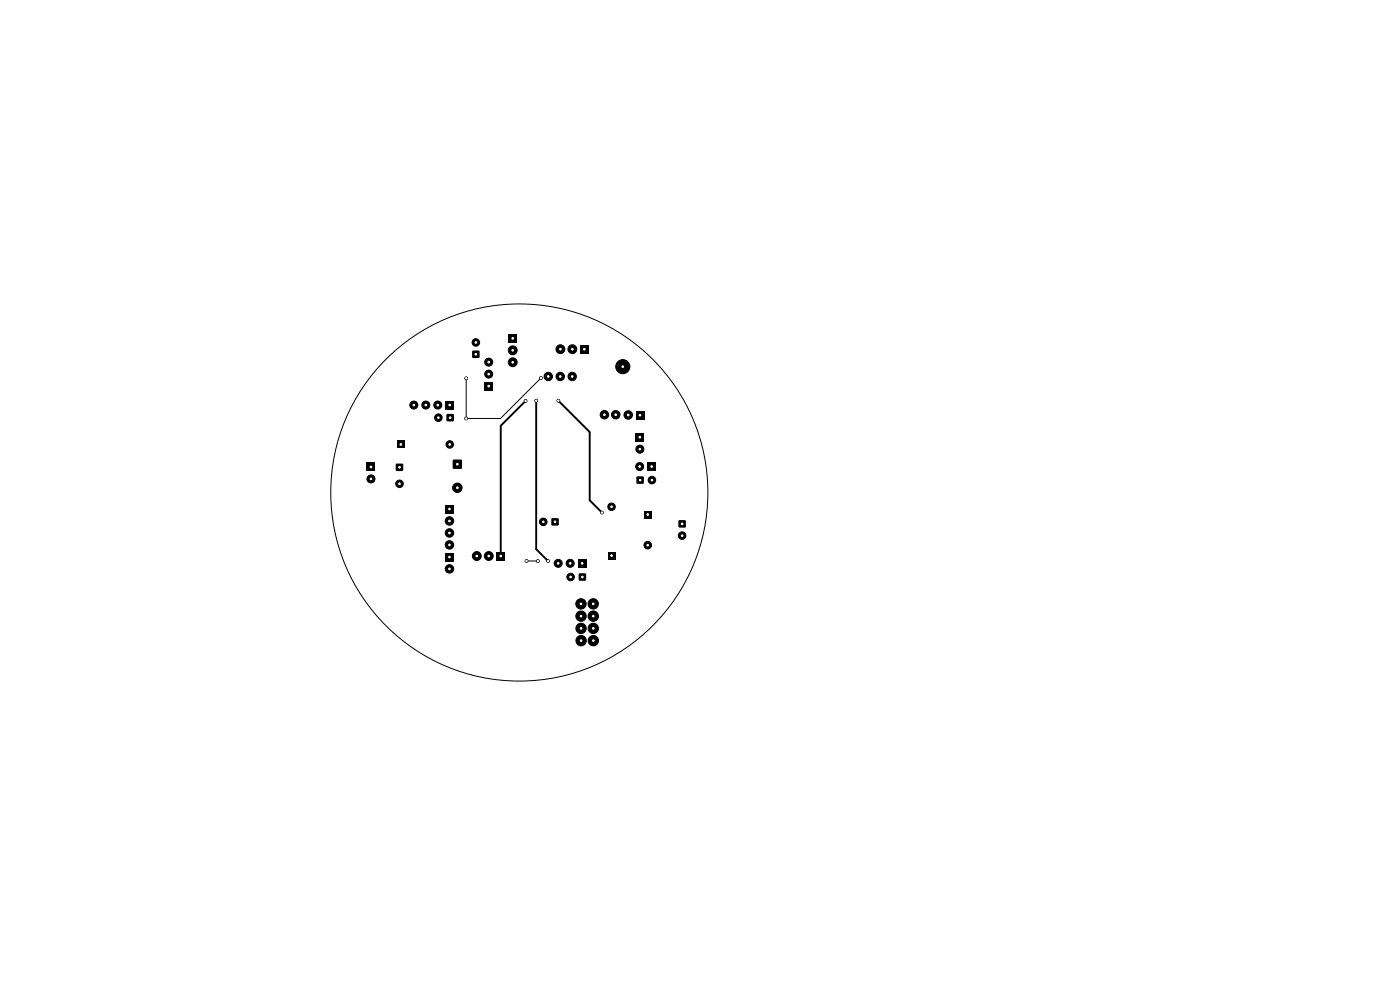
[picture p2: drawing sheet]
<svg xmlns="http://www.w3.org/2000/svg" width="297mm" height="210mm" viewBox="0 0 297 210" stroke-linecap="round" stroke-linejoin="round" font-family="sans-serif">
<g fill="#000">
<path d="M100.2 74.4h1.5v1.5h-1.5zM107.8 70.8h1.9v1.9h-1.9zM123 73.1h1.9v1.9h-1.9zM77.8 98.2h1.8v1.7h-1.8zM84.3 93.5h1.5v1.6h-1.5zM84 98.4h1.5v1.5h-1.5zM94.6 85.1h1.7v1.7h-1.7zM94.8 87.9h1.4v1.4h-1.4zM96.1 97.5h1.9v1.9h-1.9zM102.8 81.1h1.7v1.7h-1.7zM134.9 91.9h1.7v1.7h-1.7zM134.9 87.2h1.8v1.8h-1.8z"/>
<path d="M137.4 98.1h1.7v1.7h-1.7zM94.4 107.1h1.8v1.8h-1.8zM94.4 117.3h1.8v1.8h-1.8zM105.3 117h1.9v1.9h-1.9zM117 110h1.5v1.4h-1.5zM128.9 117.1h1.6v1.6h-1.6zM135.1 101.1h1.4v1.5h-1.4zM136.6 108.4h1.6v1.6h-1.6zM144 110.4h1.4v1.5h-1.4zM122.6 118.7h1.7v1.7h-1.7zM122.8 121.7h1.5v1.4h-1.5z"/>
</g>
<g fill="#000" stroke="#000" stroke-width=".21">
<circle cx="100.9" cy="72.6" r=".8"/>
<circle cx="103.7" cy="79.4" r=".85"/>
<circle cx="103.7" cy="76.8" r=".85"/>
<circle cx="108.8" cy="74.3" r=".94"/>
<circle cx="108.8" cy="76.8" r=".94"/>
<circle cx="116.3" cy="79.9" r=".89"/>
<circle cx="118.8" cy="79.9" r=".89"/>
<circle cx="118.9" cy="74.1" r=".94"/>
<circle cx="121.4" cy="79.9" r=".89"/>
<circle cx="121.4" cy="74.1" r=".94"/>
<circle cx="132.1" cy="77.8" r="1.5"/>
<circle cx="87.8" cy="85.9" r=".85"/>
<circle cx="90.3" cy="85.9" r=".85"/>
<circle cx="92.9" cy="85.9" r=".85"/>
<circle cx="93" cy="88.6" r=".8"/>
<circle cx="95.4" cy="94.3" r=".79"/>
<circle cx="98.9" cy="88.8" r=".3"/>
<circle cx="98.9" cy="80.3" r=".3"/>
<circle cx="111.5" cy="85.1" r=".3"/>
<circle cx="113.8" cy="85" r=".3"/>
<circle cx="114.8" cy="80.2" r=".3"/>
<circle cx="118.4" cy="85" r=".3"/>
<circle cx="128.2" cy="88" r=".9"/>
<circle cx="130.6" cy="88" r=".9"/>
<circle cx="133.3" cy="88" r=".9"/>
<circle cx="135.7" cy="99" r=".85"/>
<circle cx="135.7" cy="95.3" r=".85"/>
<circle cx="78.7" cy="101.6" r=".85"/>
<circle cx="84.7" cy="102.6" r=".8"/>
<circle cx="95.3" cy="110.5" r=".9"/>
<circle cx="95.3" cy="113.1" r=".9"/>
<circle cx="95.3" cy="115.6" r=".9"/>
<circle cx="97" cy="103.5" r="1"/>
<circle cx="101.2" cy="117.9" r=".94"/>
<circle cx="103.7" cy="117.9" r=".94"/>
<circle cx="111.7" cy="119" r=".3"/>
<circle cx="114.1" cy="119" r=".3"/>
<circle cx="115.3" cy="110.7" r=".8"/>
<circle cx="116.3" cy="119" r=".3"/>
<circle cx="118.4" cy="119.5" r=".85"/>
<circle cx="121" cy="119.5" r=".85"/>
<circle cx="127.7" cy="108.7" r=".3"/>
<circle cx="129.7" cy="107.5" r=".79"/>
<circle cx="137.4" cy="115.6" r=".8"/>
<circle cx="138.3" cy="101.8" r=".8"/>
<circle cx="144.7" cy="113.6" r=".8"/>
<circle cx="95.3" cy="120.7" r=".9"/>
<circle cx="121" cy="122.4" r=".8"/>
<circle cx="123.3" cy="128.1" r="1.1"/>
<circle cx="123.3" cy="130.7" r="1.1"/>
<circle cx="123.3" cy="133.3" r="1.1"/>
<circle cx="123.3" cy="135.9" r="1.1"/>
<circle cx="125.8" cy="128.1" r="1.1"/>
<circle cx="125.9" cy="130.7" r="1.1"/>
<circle cx="125.9" cy="133.3" r="1.1"/>
<circle cx="125.9" cy="135.9" r="1.1"/>
</g>
<g fill="none" stroke="#000" stroke-width=".21">
<path d="M114.7 80.2l-8.5 8.6h-7.3v-8.5M111.7 119h2.4M114.1 119h.1"/>
<circle cx="110.2" cy="104.5" r="40"/>
</g>
<path d="M111.5 85.1l-5.3 5.2v27.7M113.7 85v31.5l2.6 2.5M118.5 85l6.6 6.7v14.4l2.6 2.6" fill="none" stroke="#000" stroke-width=".4"/>
<g fill="#fff" stroke="#fff" stroke-width=".21">
<circle cx="127.7" cy="108.7" r=".15"/>
<circle cx="118.4" cy="85" r=".15"/>
<circle cx="98.9" cy="88.8" r=".15"/>
<circle cx="114.8" cy="80.2" r=".15"/>
<circle cx="98.9" cy="80.2" r=".15"/>
<circle cx="111.7" cy="119" r=".15"/>
<circle cx="114.1" cy="119" r=".15"/>
<circle cx="111.5" cy="85" r=".15"/>
<circle cx="113.7" cy="85" r=".15"/>
<circle cx="116.3" cy="119" r=".15"/>
<circle cx="103.7" cy="81.9" r=".17"/>
<circle cx="103.7" cy="79.4" r=".17"/>
<circle cx="103.7" cy="76.8" r=".17"/>
<circle cx="138.2" cy="99" r=".17"/>
<circle cx="135.7" cy="99" r=".17"/>
<circle cx="78.7" cy="99.1" r=".17"/>
<circle cx="78.7" cy="101.6" r=".17"/>
<circle cx="137.4" cy="109.1" r=".18"/>
<circle cx="137.4" cy="115.6" r=".17"/>
<circle cx="117.8" cy="110.7" r=".17"/>
<circle cx="115.2" cy="110.7" r=".17"/>
<circle cx="106.2" cy="117.9" r=".18"/>
<circle cx="103.7" cy="117.9" r=".18"/>
<circle cx="101.1" cy="117.9" r=".18"/>
<circle cx="95.4" cy="94.3" r=".17"/>
<circle cx="85" cy="94.3" r=".17"/>
<circle cx="135.8" cy="101.8" r=".17"/>
<circle cx="138.3" cy="101.8" r=".17"/>
<circle cx="135.8" cy="92.7" r=".17"/>
<circle cx="135.8" cy="95.3" r=".17"/>
<circle cx="130.6" cy="88" r=".17"/>
<circle cx="135.8" cy="88.1" r=".18"/>
<circle cx="133.3" cy="88" r=".17"/>
<circle cx="128.2" cy="88" r=".17"/>
<circle cx="132.1" cy="77.8" r=".17"/>
<circle cx="116.3" cy="79.9" r=".18"/>
<circle cx="118.8" cy="79.9" r=".18"/>
<circle cx="121.4" cy="79.9" r=".18"/>
<circle cx="108.8" cy="71.8" r=".17"/>
<circle cx="108.8" cy="74.3" r=".17"/>
<circle cx="108.8" cy="76.8" r=".17"/>
<circle cx="97" cy="98.5" r=".18"/>
<circle cx="97" cy="103.5" r=".18"/>
<circle cx="123.5" cy="119.5" r=".18"/>
<circle cx="121" cy="119.5" r=".18"/>
<circle cx="118.4" cy="119.5" r=".18"/>
<circle cx="129.7" cy="107.5" r=".18"/>
<circle cx="129.7" cy="117.9" r=".17"/>
<circle cx="84.7" cy="99.1" r=".18"/>
<circle cx="84.7" cy="102.6" r=".18"/>
<circle cx="125.8" cy="128.1" r=".18"/>
<circle cx="123.2" cy="128.1" r=".17"/>
<circle cx="125.9" cy="130.7" r=".17"/>
<circle cx="123.3" cy="130.7" r=".17"/>
<circle cx="125.9" cy="133.3" r=".17"/>
<circle cx="123.3" cy="133.3" r=".17"/>
<circle cx="125.9" cy="135.9" r=".18"/>
<circle cx="123.3" cy="135.9" r=".18"/>
<circle cx="100.9" cy="75.1" r=".17"/>
<circle cx="100.9" cy="72.7" r=".17"/>
<circle cx="123.5" cy="122.4" r=".17"/>
<circle cx="121.1" cy="122.4" r=".17"/>
<circle cx="124" cy="74.1" r=".17"/>
<circle cx="121.4" cy="74.1" r=".17"/>
<circle cx="118.9" cy="74.1" r=".17"/>
<circle cx="95.4" cy="85.9" r=".18"/>
<circle cx="92.9" cy="85.9" r=".18"/>
<circle cx="90.3" cy="85.9" r=".18"/>
<circle cx="87.8" cy="85.9" r=".18"/>
<circle cx="95.4" cy="108" r=".18"/>
<circle cx="95.4" cy="110.5" r=".18"/>
<circle cx="95.4" cy="113.1" r=".18"/>
<circle cx="95.4" cy="115.6" r=".18"/>
<circle cx="95.4" cy="118.2" r=".17"/>
<circle cx="95.4" cy="120.7" r=".18"/>
<circle cx="95.5" cy="88.6" r=".17"/>
<circle cx="93" cy="88.6" r=".17"/>
<circle cx="144.7" cy="111.1" r=".17"/>
<circle cx="144.7" cy="113.6" r=".17"/>
</g>
</svg>
